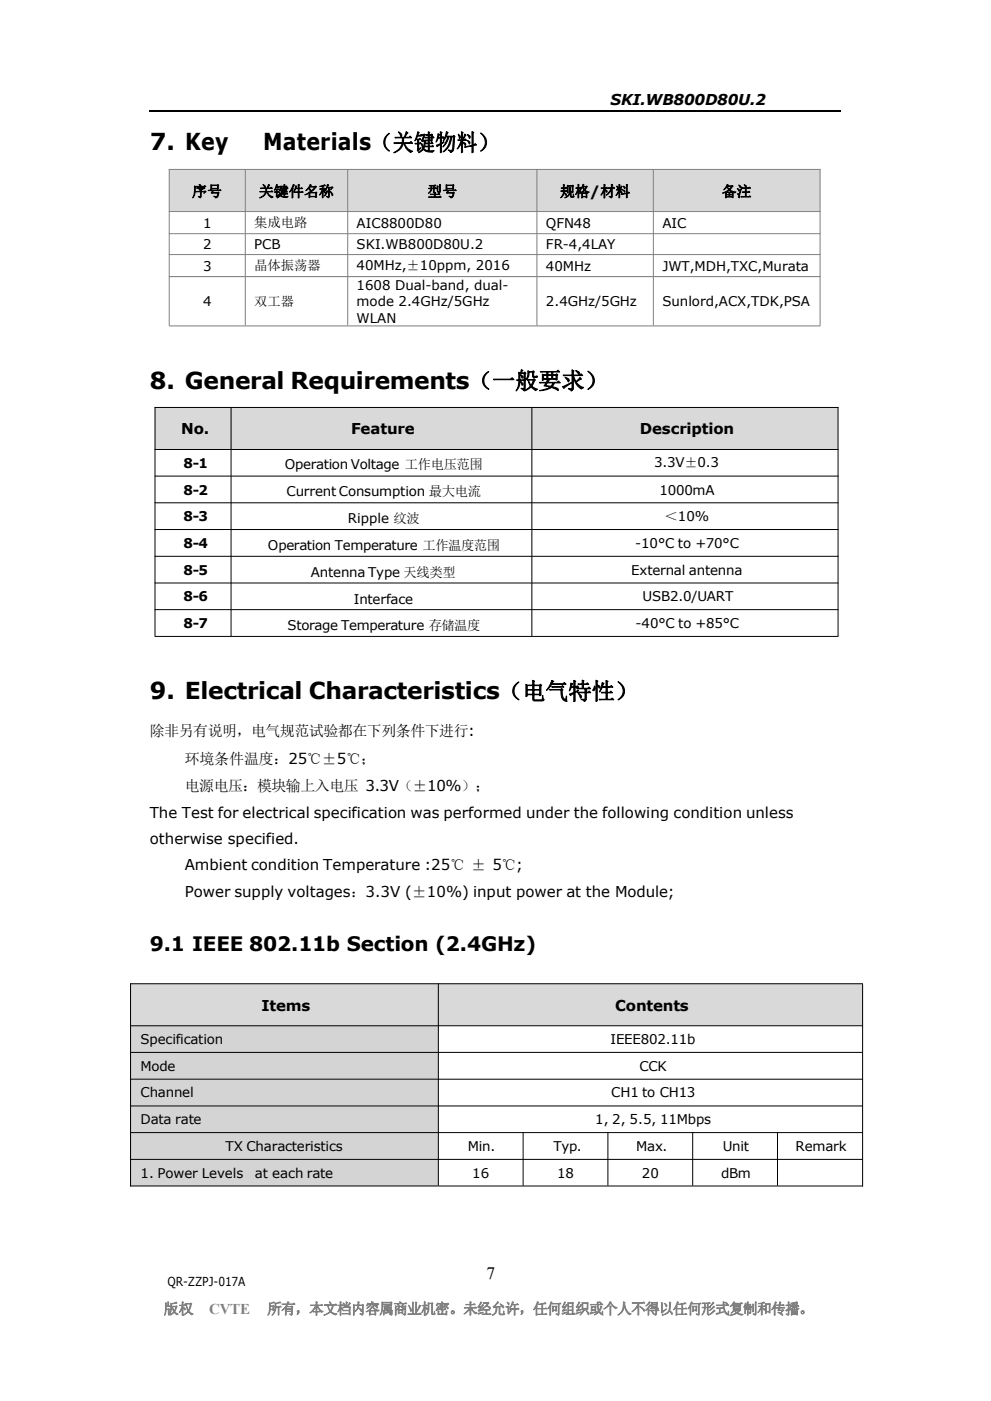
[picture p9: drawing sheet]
<svg xmlns="http://www.w3.org/2000/svg" width="210mm" height="297mm" viewBox="0 0 210 297" stroke-linecap="round" stroke-linejoin="round" font-family="sans-serif">
<defs><g id="words">
<g font-size="5">
<text x="31.7" y="31.9">7. Key</text>
<text x="55.8" y="31.9">Materials（关键物料）</text>
<text x="31.7" y="82.4">8. General Requirements（一般要求）</text>
<text x="31.7" y="148.3">9. Electrical Characteristics（电气特性）</text>
</g>
<text font-size="4.2" x="31.7" y="201.7">9.1 IEEE 802.11b Section (2.4GHz)</text>
<text font-size="3.7" x="103.2" y="271.2">7</text>
<g font-size="3.2">
<text x="129.4" y="22.3">SKI.WB800D80U.2</text>
<text x="40.7" y="41.7">序号</text>
<text x="54.9" y="41.7">关键件名称</text>
<text x="90.6" y="41.7">型号</text>
<text x="118.7" y="41.7">规格/材料</text>
<text x="153" y="41.7">备注</text>
<text x="38.4" y="92.1">No.</text>
<text x="74.4" y="92.1">Feature</text>
<text x="135.6" y="92.1">Description</text>
<text x="31.7" y="156.1">除非另有说明，电气规范试验都在下列条件下进行:</text>
<text x="39.2" y="161.9">环境条件温度：25℃±5℃；</text>
<text x="39.2" y="167.7">电源电压：模块输上入电压 3.3V（±10%）；</text>
<text x="31.7" y="173.4">The Test for electrical specification was performed under the following condition unless</text>
<text x="31.7" y="178.9">otherwise specified.</text>
<text x="39.2" y="184.5">Ambient condition Temperature :25℃ ± 5℃;</text>
<text x="39.2" y="190.1">Power supply voltages：3.3V (±10%) input power at the Module;</text>
<text x="55.4" y="214.3">Items</text>
<text x="130.4" y="214.3">Contents</text>
</g>
<g font-size="3.2" fill="#808080">
<text x="34.7" y="278.6">版权</text>
<text x="44.4" y="278.6">CVTE</text>
<text x="56.6" y="278.6">所有，本文档内容属商业机密。未经允许，任何组织或个人不得以任何形式复制和传播。</text>
</g>
<g font-size="2.8">
<text x="43.1" y="48.3">1</text>
<text x="43.1" y="52.8">2</text>
<text x="53.9" y="48.2">集成电路</text>
<text x="53.9" y="52.8">PCB</text>
<text x="75.6" y="48.3">AIC8800D80</text>
<text x="75.6" y="52.8">SKI.WB800D80U.2</text>
<text x="115.7" y="48.3">QFN48</text>
<text x="115.7" y="52.8">FR-4,4LAY</text>
<text x="140.4" y="48.3">AIC</text>
<text x="43.1" y="57.4">3</text>
<text x="53.9" y="57.3">晶体振荡器</text>
<text x="75.6" y="57.3">40MHz,±10ppm, 2016</text>
<text x="115.7" y="57.4">40MHz</text>
<text x="140.4" y="57.4">JWT,MDH,TXC,Murata</text>
<text x="43.1" y="65">4</text>
<text x="53.9" y="64.9">双工器</text>
<text x="75.6" y="61.5">1608 Dual-band, dual-</text>
<text x="75.6" y="65">mode 2.4GHz/5GHz</text>
<text x="115.7" y="65">2.4GHz/5GHz</text>
<text x="140.4" y="65">Sunlord,ACX,TDK,PSA</text>
<text x="75.6" y="68.4">WLAN</text>
<text x="38.9" y="99.2">8-1</text>
<text x="60.4" y="99.5">Operation Voltage 工作电压范围</text>
<text x="138.7" y="99.1">3.3V±0.3</text>
<text x="38.9" y="104.9">8-2</text>
<text x="60.7" y="105.2">Current Consumption 最大电流</text>
<text x="139.8" y="104.9">1000mA</text>
<text x="38.9" y="110.5">8-3</text>
<text x="73.7" y="110.9">Ripple 纹波</text>
<text x="140.9" y="110.5">＜10%</text>
<text x="38.9" y="116.1">8-4</text>
<text x="56.8" y="116.6">Operation Temperature 工作温度范围</text>
<text x="134.6" y="116.1">-10°C to +70°C</text>
<text x="38.9" y="121.8">8-5</text>
<text x="65.9" y="122.2">Antenna Type 天线类型</text>
<text x="133.8" y="121.8">External antenna</text>
<text x="38.9" y="127.5">8-6</text>
<text x="75" y="128">Interface</text>
<text x="136.2" y="127.4">USB2.0/UART</text>
<text x="38.9" y="133.2">8-7</text>
<text x="60.9" y="133.5">Storage Temperature 存储温度</text>
<text x="134.7" y="133.2">-40°C to +85°C</text>
<text x="29.8" y="221.4">Specification</text>
<text x="129.4" y="221.4">IEEE802.11b</text>
<text x="29.8" y="227">Mode</text>
<text x="135.6" y="227">CCK</text>
<text x="29.8" y="232.6">Channel</text>
<text x="129.5" y="232.6">CH1 to CH13</text>
<text x="29.8" y="238.4">Data rate</text>
<text x="126.2" y="238.4">1, 2, 5.5, 11Mbps</text>
<text x="47.8" y="244">TX Characteristics</text>
<text x="99.2" y="244">Min.</text>
<text x="117.3" y="244">Typ.</text>
<text x="134.9" y="244">Max.</text>
<text x="153.2" y="244">Unit</text>
<text x="168.7" y="244">Remark</text>
<text x="29.8" y="249.7">1. Power Levels</text>
<text x="54" y="249.7">at each rate</text>
<text x="100.1" y="249.7">16</text>
<text x="118.1" y="249.7">18</text>
<text x="136.1" y="249.7">20</text>
<text x="152.9" y="249.7">dBm</text>
</g>
<text font-size="2.6" x="35.5" y="272.7">QR-ZZPJ-017A</text>
</g></defs>
<path d="M31.7 23.5h146.6" fill="none" stroke="#000" stroke-width=".25"/>
<g fill="#d9d9d9">
<path d="M35.9 36h16.1v8.8h-16.1z" fill-rule="evenodd"/>
<path d="M52.1 36h21.6v8.8h-21.6z" fill-rule="evenodd"/>
<path d="M73.8 36h40v8.8h-40z" fill-rule="evenodd"/>
<path d="M113.9 36h24.6v8.8h-24.6z" fill-rule="evenodd"/>
<path d="M138.6 36h35.2v8.8h-35.2z" fill-rule="evenodd"/>
</g>
<path d="M35.8 35.9h138.1M35.9 35.8v33.2M52 35.8v33.2M73.7 35.8v33.2M113.8 35.8v33.2M138.5 35.8v33.2M173.8 35.8v33.2M35.8 44.9h138.1M35.8 49.5h138.1M35.8 54h138.1M35.8 58.6h138.1M35.8 69.1h138.1" fill="none" stroke="#808080" stroke-width=".21"/>
<g fill="#d9d9d9">
<path d="M32.9 86.4h16v8.8h-16z" fill-rule="evenodd"/>
<path d="M49 86.4h63.7v8.8h-63.7z" fill-rule="evenodd"/>
<path d="M112.8 86.4h64.8v8.8h-64.8z" fill-rule="evenodd"/>
</g>
<g fill="none" stroke="#000" stroke-width=".21">
<path d="M32.8 86.4h144.9M32.8 95.3h144.9M32.9 86.3v48.5M49 86.3v48.5M112.7 86.3v48.5M177.7 86.3v48.5M32.8 100.9h144.9M32.8 106.6h144.9M32.8 112.3h144.9M32.8 117.9h144.9M32.8 123.6h144.9M32.8 129.3h144.9"/>
<path d="M32.8 134.9h144.9"/>
</g>
<g fill="#d9d9d9">
<path d="M27.7 208.6h65.2v8.8h-65.2z" fill-rule="evenodd"/>
<path d="M93 208.6h89.8v8.8h-89.8z" fill-rule="evenodd"/>
</g>
<g fill="#d4d4d4">
<path d="M27.7 217.5h65.2v5.6h-65.2z" fill-rule="evenodd"/>
<path d="M27.7 223.2h65.2v5.6h-65.2z" fill-rule="evenodd"/>
<path d="M27.7 228.9h65.2v5.6h-65.2z" fill-rule="evenodd"/>
<path d="M27.7 234.5h65.2v5.6h-65.2z" fill-rule="evenodd"/>
<path d="M27.7 240.2h65.2v5.6h-65.2z" fill-rule="evenodd"/>
<path d="M27.7 245.9h65.2v5.5h-65.2z" fill-rule="evenodd"/>
</g>
<g fill="none" stroke="#000" stroke-width=".21">
<path d="M27.6 208.6h155.3M27.6 217.5h155.3M27.7 208.5v43M92.9 208.5v42.9M182.9 208.7v42.8M27.6 223.1h155.3M27.6 228.8h155.3M27.6 234.5h155.3M27.6 240.1h155.3M27.6 245.8h155.3M27.6 251.5h155.3M110.9 240v11.4"/>
<path d="M128.9 240v11.4M146.8 240v11.4M164.8 240v11.4"/>
</g>
<use href="#words"/>
</svg>
